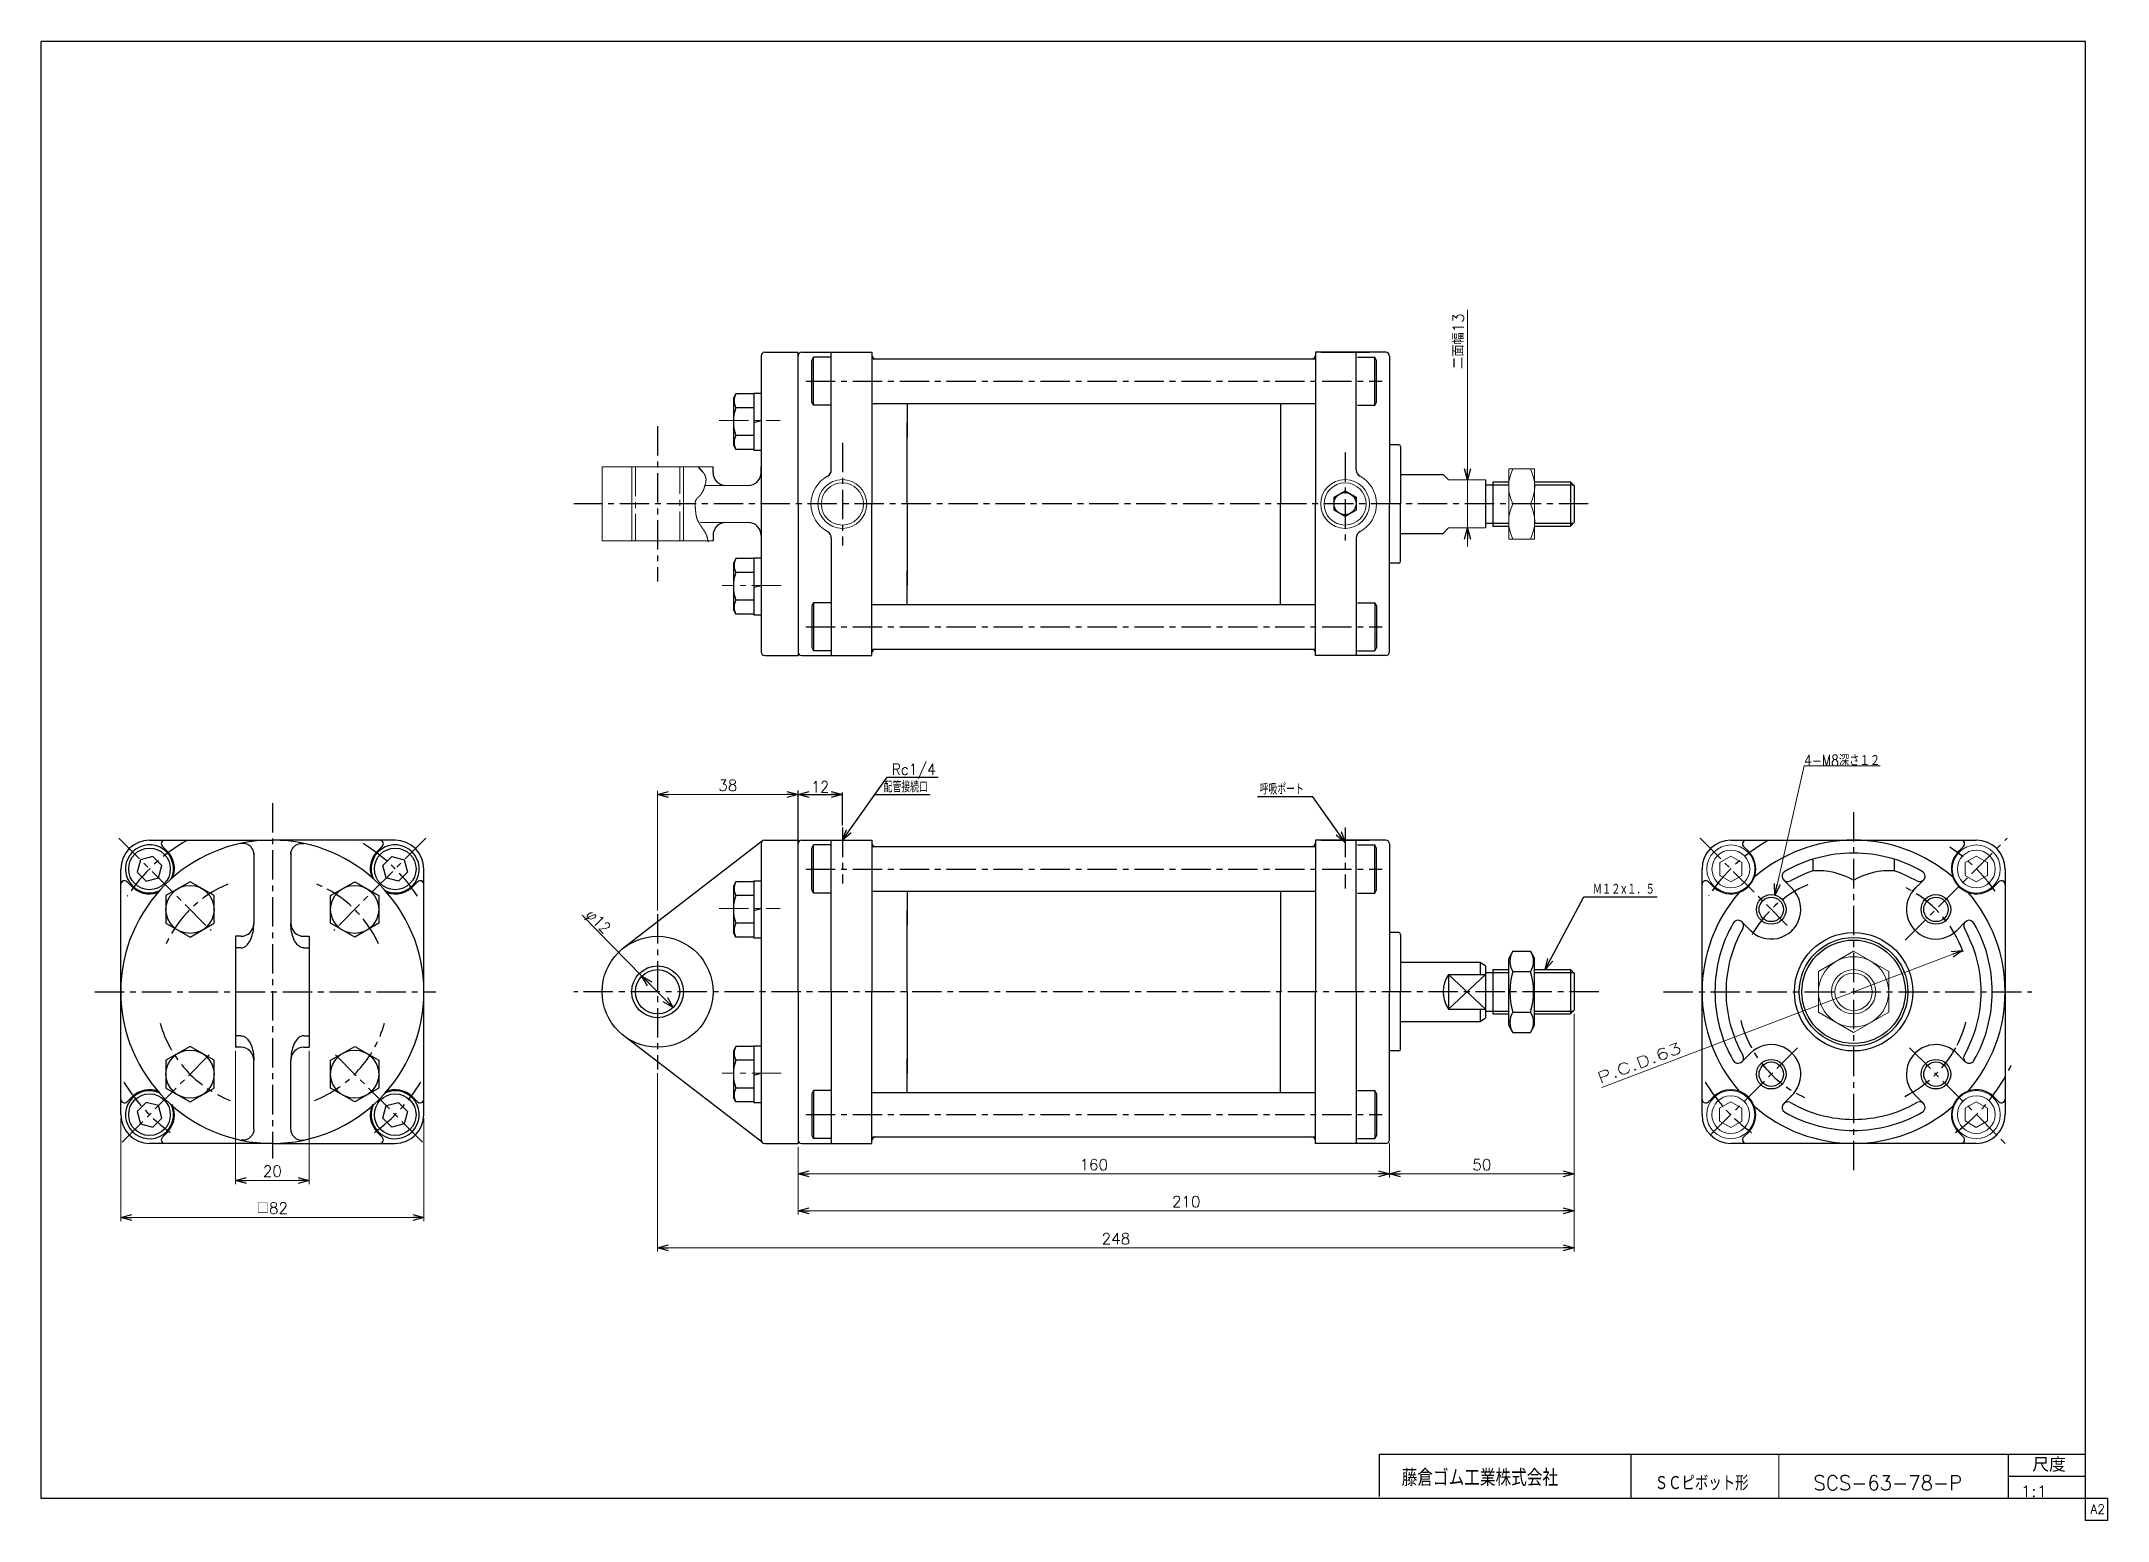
# Model space of a CAD drawing. Header units: millimetres. Extents: x -272 to 287, y -200 to 200.
import ezdxf
from ezdxf.enums import TextEntityAlignment as Align

# ---------------------------------------------------------------- set-up
doc = ezdxf.new("R2010")
doc.units = ezdxf.units.MM
doc.header["$LTSCALE"] = 0.25
doc.linetypes.add('CENTER', pattern=[50.8, 31.75, -6.35, 6.35, -6.35])
doc.layers.add('Layer0016', color=7, linetype='Continuous')
doc.layers.add('ZUWAKU', color=7, linetype='Continuous')
doc.styles.add('FdaStyle0', font='txt.shx', dxfattribs={"bigfont": 'bigfont'})
doc.dimstyles.new('DaDimRotatedStyle', dxfattribs={"dimtxt": 3, "dimasz": 3.000002, "dimexe": 1, "dimexo": 1, "dimgap": 1, "dimtad": 3, "dimdsep": 46, "dimtxsty": 'FdaStyle0', "dimblk1": 'OPEN30', "dimblk2": 'OPEN30', "dimsah": 1, "dimcen": 0.09, "dimclrd": 4, "dimclre": 4, "dimclrt": 4, "dimadec": 0, "dimazin": 2, "dimtfac": 1, "dimtdec": 4, "dimtmove": 0, "dimatfit": 0, "dimfxl": 1, "dimarcsym": 0})

msp = doc.modelspace()

# ---------------------------------------------------------------- texts
at = {"color": 4, "style": 'FdaStyle0'}
for s, height, width, p, p2 in [('4-M8深さ１２', 3, 0.746377, (204.883, 4.069), (225.483, 4.069)), ('配管接続口', 3, 0.666667, (-44.151, -3.073), (-32.151, -3.073)), ('Rc1/4', 3, 0.8, (-41.97, 1.657), (-29.97, 1.657)), ('12', 3, 0.8, (-63.693, -3.073), (-58.893, -3.073)), ('呼吸ポート', 3, 0.666667, (57.566, -3.673), (69.566, -3.673)), ('Ｍ１２×１．５', 3, 0.666667, (147.705, -30.731), (164.505, -30.731)), ('ＳＣピボット形', 4, 0.693989, (164.461, -191.842), (189.861, -191.842)), ('SCS-63-78-P', 4, 0.820408, (207.411, -191.795), (247.611, -191.795)), ('1:1', 3, 0.8, (263.426, -193.595), (270.626, -193.595))]:
    msp.add_text(s, height=height, dxfattribs=dict(at, width=width)).set_placement(p, p2, align=Align.FIT)
at = {"color": 4, "style": 'FdaStyle0', "width": 0.75}
msp.add_text('φ12', height=3, rotation=-45.39902, dxfattribs=at).set_placement((-124.837, -36.327), (-119.782, -41.453), align=Align.FIT)
at = {"color": 4, "style": 'FdaStyle0'}
msp.add_text('P.C.D.63', height=3, rotation=20.81869, dxfattribs=at).set_placement((149.621, -81.854), (172.054, -73.325), align=Align.FIT)
at = {"layer": 'ZUWAKU', "color": 4, "style": 'FdaStyle0'}
for s, height, width, p, p2 in [('尺度', 3.8, 0.749175, (266.615, -186.78), (275.695, -186.78)), ('藤倉ゴム工業株式会社', 4.5, 0.652778, (96.013, -190.657), (138.313, -190.657))]:
    msp.add_text(s, height=height, dxfattribs=dict(at, width=width)).set_placement(p, p2, align=Align.FIT)
at = {"layer": 'ZUWAKU', "color": 7, "style": 'FdaStyle0', "width": 0.8}
msp.add_text('A2', height=2.5, dxfattribs=at).set_placement((282.307, -198.125), (286.307, -198.125), align=Align.FIT)

# ---------------------------------------------------------------- blocks, each defined once
blk = doc.blocks.new('_OPEN30')
at = {"color": 0, "linetype": 'ByBlock', "lineweight": -2}
for p, q in [((-1, 0.267949), (0, 0)), ((0, 0), (-1, -0.267949)), ((0, 0), (-1, 0))]:
    blk.add_line(p, q, dxfattribs=at)
blk = doc.blocks.new('DC_GROUP_Φ63_1')
at = {"color": 4, "linetype": 'Continuous', "lineweight": 25}
for p, q in [((-217.91, -16.92), (-217.99, -16.94)), ((-217.66, -16.89), (-217.91, -16.92)), ((-217.41, -16.88), (-217.66, -16.89)), ((-217.16, -16.89), (-217.41, -16.88)), ((-216.91, -16.92), (-217.16, -16.89)), ((-216.66, -16.98), (-216.91, -16.92)), ((-216.42, -17.05), (-216.66, -16.98)), ((-216.19, -17.15), (-216.42, -17.05)), ((-215.96, -17.27), (-216.19, -17.15)), ((-215.75, -17.41), (-215.96, -17.27)), ((-215.55, -17.56), (-215.75, -17.41)), ((-215.36, -17.74), (-215.55, -17.56)), ((-215.19, -17.93), (-215.36, -17.74)), ((-215.04, -18.13), (-215.19, -17.93)), ((-214.9, -18.34), (-215.04, -18.13)), ((-214.78, -18.57), (-214.9, -18.34)), ((-214.68, -18.81), (-214.78, -18.57)), ((-214.61, -19.05), (-214.68, -18.81)), ((-214.55, -19.3), (-214.61, -19.05)), ((-214.52, -19.56), (-214.55, -19.3)), ((-214.5, -19.81), (-214.52, -19.56))]:
    blk.add_line(p, q, dxfattribs=at)
blk = doc.blocks.new('DC_GROUP_Φ63_2')
at = {"color": 4, "linetype": 'Continuous', "lineweight": 25}
for p, q in [((-214.61, -94.95), (-214.68, -95.19)), ((-214.55, -94.7), (-214.61, -94.95)), ((-214.52, -94.44), (-214.55, -94.7)), ((-214.5, -94.19), (-214.52, -94.44)), ((-217.91, -97.08), (-217.99, -97.06)), ((-217.66, -97.11), (-217.91, -97.08)), ((-217.41, -97.12), (-217.66, -97.11)), ((-217.16, -97.11), (-217.41, -97.12)), ((-216.91, -97.08), (-217.16, -97.11)), ((-216.66, -97.02), (-216.91, -97.08)), ((-216.42, -96.95), (-216.66, -97.02)), ((-216.19, -96.85), (-216.42, -96.95)), ((-215.96, -96.73), (-216.19, -96.85)), ((-215.75, -96.59), (-215.96, -96.73)), ((-215.55, -96.44), (-215.75, -96.59)), ((-215.36, -96.26), (-215.55, -96.44)), ((-215.19, -96.07), (-215.36, -96.26)), ((-215.04, -95.87), (-215.19, -96.07)), ((-214.9, -95.66), (-215.04, -95.87)), ((-214.78, -95.43), (-214.9, -95.66)), ((-214.68, -95.19), (-214.78, -95.43))]:
    blk.add_line(p, q, dxfattribs=at)
blk = doc.blocks.new('DC_GROUP_Φ63_3')
at = {"color": 4, "linetype": 'Continuous', "lineweight": 25}
for p, q in [((-214.56, -39.65), (-214.52, -39.08)), ((-214.52, -39.08), (-214.5, -38.5)), ((-217.1, -44.89), (-216.81, -44.72)), ((-216.81, -44.72), (-216.52, -44.5)), ((-216.52, -44.5), (-216.25, -44.23)), ((-216.25, -44.23), (-216, -43.92)), ((-216, -43.92), (-215.75, -43.57)), ((-215.75, -43.57), (-215.53, -43.18)), ((-215.53, -43.18), (-215.32, -42.75)), ((-215.32, -42.75), (-215.14, -42.29)), ((-215.14, -42.29), (-214.97, -41.81)), ((-214.97, -41.81), (-214.83, -41.3)), ((-214.83, -41.3), (-214.72, -40.76)), ((-214.72, -40.76), (-214.62, -40.21)), ((-214.62, -40.21), (-214.56, -39.65)), ((-218, -45.12), (-217.7, -45.09)), ((-217.7, -45.09), (-217.4, -45.01)), ((-217.4, -45.01), (-217.1, -44.89))]:
    blk.add_line(p, q, dxfattribs=at)
blk = doc.blocks.new('DC_GROUP_Φ63_4')
at = {"color": 4, "linetype": 'Continuous', "lineweight": 25}
for p, q in [((-218, -68.88), (-217.7, -68.91)), ((-217.7, -68.91), (-217.4, -68.99)), ((-217.4, -68.99), (-217.1, -69.11)), ((-217.1, -69.11), (-216.81, -69.28)), ((-216.81, -69.28), (-216.52, -69.5)), ((-216.52, -69.5), (-216.25, -69.77)), ((-216.25, -69.77), (-216, -70.08)), ((-216, -70.08), (-215.75, -70.43)), ((-215.75, -70.43), (-215.53, -70.82)), ((-215.53, -70.82), (-215.32, -71.25)), ((-215.32, -71.25), (-215.14, -71.71)), ((-215.14, -71.71), (-214.97, -72.19)), ((-214.97, -72.19), (-214.83, -72.7)), ((-214.83, -72.7), (-214.72, -73.24)), ((-214.72, -73.24), (-214.62, -73.79)), ((-214.62, -73.79), (-214.56, -74.35)), ((-214.56, -74.35), (-214.52, -74.92)), ((-214.52, -74.92), (-214.5, -75.5))]:
    blk.add_line(p, q, dxfattribs=at)
blk = doc.blocks.new('DC_GROUP_Φ63_5')
at = {"color": 4, "linetype": 'Continuous', "lineweight": 25}
for p, q in [((-217.91, -16.92), (-217.99, -16.94)), ((-217.66, -16.89), (-217.91, -16.92)), ((-217.41, -16.88), (-217.66, -16.89)), ((-217.16, -16.89), (-217.41, -16.88)), ((-216.91, -16.92), (-217.16, -16.89)), ((-216.66, -16.98), (-216.91, -16.92)), ((-216.42, -17.05), (-216.66, -16.98)), ((-216.19, -17.15), (-216.42, -17.05)), ((-215.96, -17.27), (-216.19, -17.15)), ((-215.75, -17.41), (-215.96, -17.27)), ((-215.55, -17.56), (-215.75, -17.41)), ((-215.36, -17.74), (-215.55, -17.56)), ((-215.19, -17.93), (-215.36, -17.74)), ((-215.04, -18.13), (-215.19, -17.93)), ((-214.9, -18.34), (-215.04, -18.13)), ((-214.78, -18.57), (-214.9, -18.34)), ((-214.68, -18.81), (-214.78, -18.57)), ((-214.61, -19.05), (-214.68, -18.81)), ((-214.55, -19.3), (-214.61, -19.05)), ((-214.52, -19.56), (-214.55, -19.3)), ((-214.5, -19.81), (-214.52, -19.56))]:
    blk.add_line(p, q, dxfattribs=at)
blk = doc.blocks.new('DC_GROUP_Φ63_6')
at = {"color": 4, "linetype": 'Continuous', "lineweight": 25}
for p, q in [((-214.61, -94.95), (-214.68, -95.19)), ((-214.55, -94.7), (-214.61, -94.95)), ((-214.52, -94.44), (-214.55, -94.7)), ((-214.5, -94.19), (-214.52, -94.44)), ((-217.91, -97.08), (-217.99, -97.06)), ((-217.66, -97.11), (-217.91, -97.08)), ((-217.41, -97.12), (-217.66, -97.11)), ((-217.16, -97.11), (-217.41, -97.12)), ((-216.91, -97.08), (-217.16, -97.11)), ((-216.66, -97.02), (-216.91, -97.08)), ((-216.42, -96.95), (-216.66, -97.02)), ((-216.19, -96.85), (-216.42, -96.95)), ((-215.96, -96.73), (-216.19, -96.85)), ((-215.75, -96.59), (-215.96, -96.73)), ((-215.55, -96.44), (-215.75, -96.59)), ((-215.36, -96.26), (-215.55, -96.44)), ((-215.19, -96.07), (-215.36, -96.26)), ((-215.04, -95.87), (-215.19, -96.07)), ((-214.9, -95.66), (-215.04, -95.87)), ((-214.78, -95.43), (-214.9, -95.66)), ((-214.68, -95.19), (-214.78, -95.43))]:
    blk.add_line(p, q, dxfattribs=at)
blk = doc.blocks.new('DC_GROUP_Φ63_7')
at = {"color": 4, "linetype": 'Continuous', "lineweight": 25}
for p, q in [((126.12, -46.03), (124.98, -48)), ((124.98, -66), (124.98, -48)), ((124.98, -66), (124.98, -48)), ((126.12, -46.03), (130.84, -46.03)), ((130.84, -46.03), (131.98, -48)), ((131.98, -66), (131.98, -48)), ((126.12, -51.52), (130.84, -51.52)), ((126.12, -67.97), (124.98, -66)), ((126.12, -62.48), (130.84, -62.48)), ((130.84, -67.97), (131.98, -66)), ((126.12, -67.97), (130.84, -67.97))]:
    blk.add_line(p, q, dxfattribs=at)
for centre, radius, start, end in [((130.13, -48.77), 4.86, 145.6111, 214.3889), ((126.84, -48.77), 4.86, 325.6111, 34.3889), ((143.42, -57), 18.15, 162.4111, 197.5889), ((113.54, -57), 18.15, 342.4111, 17.5889), ((130.13, -65.23), 4.86, 145.6111, 214.3889), ((126.84, -65.23), 4.86, 325.6111, 34.3889)]:
    blk.add_arc(centre, radius, start, end, dxfattribs=at)
blk = doc.blocks.new('DC_GROUP_Φ63_8')
at = {"color": 4, "linetype": 'Continuous', "lineweight": 25}
for p, q in [((-204.51, -19.81), (-204.49, -19.56)), ((-204.49, -19.56), (-204.46, -19.3)), ((-204.46, -19.3), (-204.4, -19.05)), ((-204.4, -19.05), (-204.32, -18.81)), ((-204.32, -18.81), (-204.23, -18.57)), ((-204.23, -18.57), (-204.11, -18.34)), ((-204.11, -18.34), (-203.97, -18.13)), ((-203.97, -18.13), (-203.82, -17.93)), ((-203.82, -17.93), (-203.64, -17.74)), ((-203.64, -17.74), (-203.46, -17.56)), ((-203.46, -17.56), (-203.26, -17.41)), ((-203.26, -17.41), (-203.04, -17.27)), ((-203.04, -17.27), (-202.82, -17.15)), ((-202.82, -17.15), (-202.59, -17.05)), ((-202.59, -17.05), (-202.35, -16.98)), ((-202.35, -16.98), (-202.1, -16.92)), ((-202.1, -16.92), (-201.85, -16.89)), ((-201.85, -16.89), (-201.6, -16.88)), ((-201.6, -16.88), (-201.35, -16.89)), ((-201.35, -16.89), (-201.1, -16.92)), ((-201.1, -16.92), (-201.01, -16.94))]:
    blk.add_line(p, q, dxfattribs=at)
blk = doc.blocks.new('DC_GROUP_Φ63_9')
at = {"color": 4, "linetype": 'Continuous', "lineweight": 25}
for p, q in [((-204.51, -94.19), (-204.49, -94.44)), ((-204.49, -94.44), (-204.46, -94.7)), ((-204.46, -94.7), (-204.4, -94.95)), ((-204.4, -94.95), (-204.32, -95.19)), ((-204.32, -95.19), (-204.23, -95.43)), ((-204.23, -95.43), (-204.11, -95.66)), ((-204.11, -95.66), (-203.97, -95.87)), ((-203.97, -95.87), (-203.82, -96.07)), ((-203.82, -96.07), (-203.64, -96.26)), ((-203.64, -96.26), (-203.46, -96.44)), ((-203.46, -96.44), (-203.26, -96.59)), ((-203.26, -96.59), (-203.04, -96.73)), ((-203.04, -96.73), (-202.82, -96.85)), ((-202.82, -96.85), (-202.59, -96.95)), ((-202.59, -96.95), (-202.35, -97.02)), ((-202.35, -97.02), (-202.1, -97.08)), ((-202.1, -97.08), (-201.85, -97.11)), ((-201.85, -97.11), (-201.6, -97.12)), ((-201.6, -97.12), (-201.35, -97.11)), ((-201.35, -97.11), (-201.1, -97.08)), ((-201.1, -97.08), (-201.01, -97.06))]:
    blk.add_line(p, q, dxfattribs=at)
blk = doc.blocks.new('DC_GROUP_Φ63_10')
at = {"color": 4, "linetype": 'Continuous', "lineweight": 25}
for p, q in [((-204.49, -39.08), (-204.5, -38.5)), ((-204.45, -39.65), (-204.49, -39.08)), ((-204.38, -40.21), (-204.45, -39.65)), ((-204.29, -40.76), (-204.38, -40.21)), ((-204.18, -41.3), (-204.29, -40.76)), ((-204.04, -41.81), (-204.18, -41.3)), ((-203.87, -42.29), (-204.04, -41.81)), ((-203.69, -42.75), (-203.87, -42.29)), ((-203.48, -43.18), (-203.69, -42.75)), ((-203.25, -43.57), (-203.48, -43.18)), ((-203.01, -43.92), (-203.25, -43.57)), ((-202.75, -44.23), (-203.01, -43.92)), ((-202.48, -44.5), (-202.75, -44.23)), ((-202.2, -44.72), (-202.48, -44.5)), ((-201.91, -44.89), (-202.2, -44.72)), ((-201.61, -45.01), (-201.91, -44.89)), ((-201.31, -45.09), (-201.61, -45.01)), ((-201, -45.12), (-201.31, -45.09))]:
    blk.add_line(p, q, dxfattribs=at)
blk = doc.blocks.new('DC_GROUP_Φ63_11')
at = {"color": 4, "linetype": 'Continuous', "lineweight": 25}
for p, q in [((-204.04, -72.19), (-204.18, -72.7)), ((-203.87, -71.71), (-204.04, -72.19)), ((-203.69, -71.25), (-203.87, -71.71)), ((-203.48, -70.82), (-203.69, -71.25)), ((-203.25, -70.43), (-203.48, -70.82)), ((-203.01, -70.08), (-203.25, -70.43)), ((-202.75, -69.77), (-203.01, -70.08)), ((-202.48, -69.5), (-202.75, -69.77)), ((-202.2, -69.28), (-202.48, -69.5)), ((-201.91, -69.11), (-202.2, -69.28)), ((-201.61, -68.99), (-201.91, -69.11)), ((-201.31, -68.91), (-201.61, -68.99)), ((-201, -68.88), (-201.31, -68.91)), ((-204.49, -74.92), (-204.5, -75.5)), ((-204.45, -74.35), (-204.49, -74.92)), ((-204.38, -73.79), (-204.45, -74.35)), ((-204.29, -73.24), (-204.38, -73.79)), ((-204.18, -72.7), (-204.29, -73.24))]:
    blk.add_line(p, q, dxfattribs=at)
blk = doc.blocks.new('DC_GROUP_Φ63_12')
at = {"color": 4, "linetype": 'Continuous', "lineweight": 25}
for p, q in [((-204.51, -19.81), (-204.49, -19.56)), ((-204.49, -19.56), (-204.46, -19.3)), ((-204.46, -19.3), (-204.4, -19.05)), ((-204.4, -19.05), (-204.32, -18.81)), ((-204.32, -18.81), (-204.23, -18.57)), ((-204.23, -18.57), (-204.11, -18.34)), ((-204.11, -18.34), (-203.97, -18.13)), ((-203.97, -18.13), (-203.82, -17.93)), ((-203.82, -17.93), (-203.64, -17.74)), ((-203.64, -17.74), (-203.46, -17.56)), ((-203.46, -17.56), (-203.26, -17.41)), ((-203.26, -17.41), (-203.04, -17.27)), ((-203.04, -17.27), (-202.82, -17.15)), ((-202.82, -17.15), (-202.59, -17.05)), ((-202.59, -17.05), (-202.35, -16.98)), ((-202.35, -16.98), (-202.1, -16.92)), ((-202.1, -16.92), (-201.85, -16.89)), ((-201.85, -16.89), (-201.6, -16.88)), ((-201.6, -16.88), (-201.35, -16.89)), ((-201.35, -16.89), (-201.1, -16.92)), ((-201.1, -16.92), (-201.01, -16.94))]:
    blk.add_line(p, q, dxfattribs=at)
blk = doc.blocks.new('DC_GROUP_Φ63_13')
at = {"color": 4, "linetype": 'Continuous', "lineweight": 25}
for p, q in [((-204.51, -94.19), (-204.49, -94.44)), ((-204.49, -94.44), (-204.46, -94.7)), ((-204.46, -94.7), (-204.4, -94.95)), ((-204.4, -94.95), (-204.32, -95.19)), ((-204.32, -95.19), (-204.23, -95.43)), ((-204.23, -95.43), (-204.11, -95.66)), ((-204.11, -95.66), (-203.97, -95.87)), ((-203.97, -95.87), (-203.82, -96.07)), ((-203.82, -96.07), (-203.64, -96.26)), ((-203.64, -96.26), (-203.46, -96.44)), ((-203.46, -96.44), (-203.26, -96.59)), ((-203.26, -96.59), (-203.04, -96.73)), ((-203.04, -96.73), (-202.82, -96.85)), ((-202.82, -96.85), (-202.59, -96.95)), ((-202.59, -96.95), (-202.35, -97.02)), ((-202.35, -97.02), (-202.1, -97.08)), ((-202.1, -97.08), (-201.85, -97.11)), ((-201.85, -97.11), (-201.6, -97.12)), ((-201.6, -97.12), (-201.35, -97.11)), ((-201.35, -97.11), (-201.1, -97.08)), ((-201.1, -97.08), (-201.01, -97.06))]:
    blk.add_line(p, q, dxfattribs=at)
blk = doc.blocks.new('DC_GROUP_Φ63_14')
at = {"color": 4, "linetype": 'Continuous', "lineweight": 13}
for p, q in [((131.98, 84.41), (124.98, 84.41)), ((124.98, 84.41), (124.98, 65.41)), ((131.98, 65.41), (131.98, 84.41)), ((126.11, 74.91), (130.86, 74.91)), ((124.98, 65.41), (131.98, 65.41))]:
    blk.add_line(p, q, dxfattribs=at)
for centre, start, end in [((135.46, 79.66), 153.0711, 206.9289), ((121.5, 79.66), 333.0711, 26.9289), ((135.46, 70.16), 153.0711, 206.9289), ((121.5, 70.16), 333.0711, 26.9289)]:
    blk.add_arc(centre, 10.49, start, end, dxfattribs=at)
blk = doc.blocks.new('*D15')
at = {"color": 4, "linetype": 'Continuous', "lineweight": 13}
for p, q in [((-219.5, -73), (-219.5, -109)), ((-199.5, -73), (-199.5, -109)), ((-219.5, -108), (-199.5, -108))]:
    blk.add_line(p, q, dxfattribs=at)
at = {"color": 4, "xscale": 3.000002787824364, "yscale": 2.999989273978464}
for p, rotation in [((-219.5, -108), 180), ((-199.5, -108), 360)]:
    blk.add_blockref('_OPEN30', p, dxfattribs=dict(at, rotation=rotation))
at = {"color": 4, "insert": (-209.5, -107), "char_height": 3, "width": 11.25, "attachment_point": 8, "style": 'FdaStyle0'}
blk.add_mtext('\\T1.00;20', dxfattribs=at)
blk = doc.blocks.new('*D16')
at = {"color": 4, "linetype": 'Continuous', "lineweight": 13}
for p, q in [((-250.5, -91.2), (-250.5, -119)), ((-168.5, -91.2), (-168.5, -119)), ((-250.5, -118), (-168.5, -118))]:
    blk.add_line(p, q, dxfattribs=at)
at = {"color": 4, "xscale": 3.000002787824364, "yscale": 2.999989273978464}
for p, rotation in [((-250.5, -118), 180), ((-168.5, -118), 360)]:
    blk.add_blockref('_OPEN30', p, dxfattribs=dict(at, rotation=rotation))
at = {"color": 4, "insert": (-209.5, -117), "char_height": 3, "width": 15, "attachment_point": 8, "style": 'FdaStyle0'}
blk.add_mtext('\\T1.00;□82', dxfattribs=at)
blk = doc.blocks.new('DA_IMAGEDIMGROUP_1')
at = {"color": 4, "linetype": 'Continuous', "lineweight": 13}
for p, q in [((113.82, 127.43), (113.82, 81.41)), ((113.82, 68.41), (113.82, 81.41)), ((113.82, 63.41), (113.82, 68.41))]:
    blk.add_line(p, q, dxfattribs=at)
at = {"color": 4, "xscale": 3.000002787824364, "yscale": 2.999989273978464}
for p, rotation in [((113.82, 81.41), 270), ((113.82, 68.41), 90)]:
    blk.add_blockref('_OPEN30', p, dxfattribs=dict(at, rotation=rotation))
at = {"color": 4, "insert": (112.82, 111.43), "char_height": 3, "width": 22.5, "attachment_point": 7, "rotation": 90, "style": 'FdaStyle0'}
blk.add_mtext('\\T1.00;二面幅13', dxfattribs=at)
blk = doc.blocks.new('DC_GROUP_Φ63_15')
at = {"color": 4, "linetype": 'Continuous', "lineweight": 13}
for p, q in [((185.06, -20.34), (182.06, -22.07)), ((182.06, -22.07), (182.06, -25.53)), ((188.06, -22.07), (185.06, -20.34)), ((188.06, -25.53), (188.06, -22.07)), ((182.06, -25.53), (185.06, -27.26)), ((185.06, -27.26), (188.06, -25.53))]:
    blk.add_line(p, q, dxfattribs=at)
for radius in [6.5, 5.11]:
    blk.add_circle((185.06, -23.8), radius, dxfattribs=at)
blk = doc.blocks.new('DC_GROUP_Φ63_16')
at = {"color": 4, "linetype": 'Continuous', "lineweight": 13}
for p, q in [((251.46, -20.34), (248.46, -22.07)), ((248.46, -22.07), (248.46, -25.53)), ((254.46, -22.07), (251.46, -20.34)), ((254.46, -25.53), (254.46, -22.07)), ((248.46, -25.53), (251.46, -27.26)), ((251.46, -27.26), (254.46, -25.53))]:
    blk.add_line(p, q, dxfattribs=at)
for radius in [6.5, 5.11]:
    blk.add_circle((251.46, -23.8), radius, dxfattribs=at)
blk = doc.blocks.new('DC_GROUP_Φ63_17')
at = {"color": 4, "linetype": 'Continuous', "lineweight": 13}
for p, q in [((251.46, -86.74), (248.46, -88.47)), ((248.46, -88.47), (248.46, -91.93)), ((254.46, -88.47), (251.46, -86.74)), ((254.46, -91.93), (254.46, -88.47)), ((248.46, -91.93), (251.46, -93.66)), ((251.46, -93.66), (254.46, -91.93))]:
    blk.add_line(p, q, dxfattribs=at)
for radius in [6.5, 5.11]:
    blk.add_circle((251.46, -90.2), radius, dxfattribs=at)
blk = doc.blocks.new('DC_GROUP_Φ63_18')
at = {"color": 4, "linetype": 'Continuous', "lineweight": 13}
for p, q in [((185.03, -86.77), (182.03, -88.5)), ((182.03, -88.5), (182.03, -91.97)), ((188.03, -88.5), (185.03, -86.77)), ((188.03, -91.97), (188.03, -88.5)), ((182.03, -91.97), (185.03, -93.7)), ((185.03, -93.7), (188.03, -91.97))]:
    blk.add_line(p, q, dxfattribs=at)
for radius in [6.5, 5.11]:
    blk.add_circle((185.03, -90.23), radius, dxfattribs=at)
blk = doc.blocks.new('DC_GROUP_Φ63_19')
at = {"color": 4, "linetype": 'Continuous', "lineweight": 13}
for p, q in [((218.26, -46.03), (208.76, -51.52)), ((227.76, -51.52), (218.26, -46.03)), ((208.76, -51.52), (208.76, -62.48)), ((227.76, -62.48), (227.76, -51.52)), ((208.76, -62.48), (218.26, -67.97)), ((218.26, -67.97), (227.76, -62.48))]:
    blk.add_line(p, q, dxfattribs=at)
for radius in [9.5, 6, 5.05]:
    blk.add_circle((218.26, -57), radius, dxfattribs=at)
blk = doc.blocks.new('*D23')
at = {"color": 4, "linetype": 'Continuous', "lineweight": 13}
for p, q in [((-67.29, -99), (-67.29, -107.25)), ((92.71, -98), (92.71, -107.25)), ((-67.29, -106.25), (92.71, -106.25))]:
    blk.add_line(p, q, dxfattribs=at)
at = {"color": 4, "xscale": 3.000002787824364, "yscale": 2.999989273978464}
for p, rotation in [((-67.29, -106.25), 180), ((92.71, -106.25), 360)]:
    blk.add_blockref('_OPEN30', p, dxfattribs=dict(at, rotation=rotation))
at = {"color": 4, "insert": (12.71, -105.25), "char_height": 3, "width": 15, "attachment_point": 8, "style": 'FdaStyle0'}
blk.add_mtext('\\T1.00;160', dxfattribs=at)
blk = doc.blocks.new('*D24')
at = {"color": 4, "linetype": 'Continuous', "lineweight": 13}
for p, q in [((142.71, -63), (142.71, -107.25)), ((92.71, -98), (92.71, -107.25)), ((92.71, -106.25), (142.71, -106.25))]:
    blk.add_line(p, q, dxfattribs=at)
at = {"color": 4, "xscale": 3.000002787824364, "yscale": 2.999989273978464}
for p, rotation in [((92.71, -106.25), 180), ((142.71, -106.25), 360)]:
    blk.add_blockref('_OPEN30', p, dxfattribs=dict(at, rotation=rotation))
at = {"color": 4, "insert": (117.71, -105.25), "char_height": 3, "width": 11.25, "attachment_point": 8, "style": 'FdaStyle0'}
blk.add_mtext('\\T1.00;50', dxfattribs=at)
blk = doc.blocks.new('*D25')
at = {"color": 4, "linetype": 'Continuous', "lineweight": 13}
for p, q in [((142.71, -63), (142.71, -117.25)), ((-67.29, -99), (-67.29, -117.25)), ((-67.29, -116.25), (142.71, -116.25))]:
    blk.add_line(p, q, dxfattribs=at)
at = {"color": 4, "xscale": 3.000002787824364, "yscale": 2.999989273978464}
for p, rotation in [((-67.29, -116.25), 180), ((142.71, -116.25), 360)]:
    blk.add_blockref('_OPEN30', p, dxfattribs=dict(at, rotation=rotation))
at = {"color": 4, "insert": (37.71, -115.25), "char_height": 3, "width": 15, "attachment_point": 8, "style": 'FdaStyle0'}
blk.add_mtext('\\T1.00;210', dxfattribs=at)
blk = doc.blocks.new('*D26')
at = {"color": 4, "linetype": 'Continuous', "lineweight": 13}
for p, q in [((142.71, -63), (142.71, -127.25)), ((-105.29, -79), (-105.29, -127.25)), ((-105.29, -126.25), (142.71, -126.25))]:
    blk.add_line(p, q, dxfattribs=at)
at = {"color": 4, "xscale": 3.000002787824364, "yscale": 2.999989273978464}
for p, rotation in [((-105.29, -126.25), 180), ((142.71, -126.25), 360)]:
    blk.add_blockref('_OPEN30', p, dxfattribs=dict(at, rotation=rotation))
at = {"color": 4, "insert": (18.71, -125.25), "char_height": 3, "width": 15, "attachment_point": 8, "style": 'FdaStyle0'}
blk.add_mtext('\\T1.00;248', dxfattribs=at)
blk = doc.blocks.new('*D27')
at = {"color": 4, "linetype": 'Continuous', "lineweight": 13}
for p, q in [((-105.29, -35), (-105.29, -2.67)), ((-105.29, -3.67), (-67.29, -3.67)), ((-67.29, -56), (-67.29, -3.16))]:
    blk.add_line(p, q, dxfattribs=at)
at = {"color": 4, "xscale": 3.000002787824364, "yscale": 2.999989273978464}
for p, rotation in [((-105.29, -3.67), 180), ((-67.29, -3.67), 360)]:
    blk.add_blockref('_OPEN30', p, dxfattribs=dict(at, rotation=rotation))
at = {"color": 4, "insert": (-86.29, -2.67), "char_height": 3, "width": 11.25, "attachment_point": 8, "style": 'FdaStyle0'}
blk.add_mtext('\\T1.00;38', dxfattribs=at)
blk = doc.blocks.new('DC_GROUP_Φ63_20')
at = {"color": 4, "linetype": 'CENTER', "lineweight": 13}
for centre, radius, start, end in [((-94.32, 84.97), 0.0272, 323.5083, 214.2534), ((-92.81, 85.93), 1.81, 212.7361, 220.6759), ((-95.85, 82.97), 2.52, 45.2291, 51.7997), ((-80.72, 95.8), 17.42, 219.3557, 220.8968), ((-99.94, 78.7), 8.43, 42.685, 45.9245), ((-44.08, 127.37), 65.79, 220.7912, 221.3259), ((-101.69, 77.07), 10.82, 39.6218, 42.7953), ((114.32, 266.52), 276.62, 221.3055, 221.4477), ((-100.52, 78.02), 9.32, 35.6502, 39.6942), ((-98.24, 80.89), 5.79, 331.7908, 336.5967), ((-98.03, 79.79), 6.26, 29.7773, 35.7672), ((-99.95, 81.63), 7.65, 336.5949, 340.2372), ((-103.16, 82.79), 11.06, 340.2339, 342.7499), ((-95.59, 81.17), 3.46, 20.1059, 29.9776), ((-111.17, 85.28), 19.45, 342.7482, 344.1709), ((-108.46, 84.6), 16.66, 343.8839, 345.5249), ((-94.88, 81.44), 2.7, 8.6766, 19.8559), ((-97.79, 81.84), 5.64, 345.5153, 350.3062), ((-95.63, 81.47), 3.44, 350.3344, 358.1934), ((-94.91, 81.44), 2.73, 358.2885, 8.5299), ((-89.42, 74.83), 5.71, 178.5816, 183.58), ((-92.12, 74.9), 3.01, 169.5541, 178.6515), ((-76.96, 75.6), 18.19, 183.5398, 185.1389), ((-93.21, 75.1), 1.9, 155.7119, 169.5639), ((-147.15, 69.51), 52.26, 4.3485, 4.9002), ((-28.89, 78.48), 66.33, 184.3304, 184.757), ((-76.71, 74.5), 18.35, 184.7525, 186.2675), ((-93.04, 74.99), 2.1, 142.1597, 154.7596), ((-91.32, 73.66), 4.27, 135.7609, 142.2145), ((-76.97, 59.72), 24.27, 134.6538, 135.8243), ((-99.39, 82.41), 7.62, 314.6503, 318.395), ((-96.71, 80), 4.02, 318.7959, 325.7959), ((-97.25, 80.37), 4.67, 325.8189, 331.7865), ((-84.69, 73.62), 10.32, 186.2644, 188.9148), ((-87.86, 73.12), 7.11, 188.9156, 192.719), ((-89.44, 72.77), 5.5, 192.7302, 197.6283), ((-89.12, 72.88), 5.84, 197.7491, 202.3873), ((-87.95, 73.36), 7.1, 202.3866, 206.2378), ((-86.29, 74.18), 8.94, 206.2348, 209.3265), ((-83.84, 75.56), 11.76, 209.3229, 211.697), ((-79.75, 78.08), 16.56, 211.6939, 213.3921), ((-71.23, 83.69), 26.77, 213.39, 214.4441), ((-32.33, 110.39), 73.95, 214.455, 214.8359), ((-116.74, 51.63), 28.9, 33.8931, 34.8617), ((-102.13, 61.45), 11.3, 31.4424, 33.8976), ((-98.35, 63.75), 6.87, 27.45, 31.4462), ((-96.62, 64.66), 4.92, 21.8968, 27.4463), ((-96.91, 64.56), 5.22, 16.4149, 21.6496), ((-99.1, 63.92), 7.51, 12.7431, 16.4166), ((-104.32, 62.73), 12.86, 10.5843, 12.7485), ((-130.24, 57.89), 39.22, 9.8745, 10.5881)]:
    blk.add_arc(centre, radius, start, end, dxfattribs=at)

# ---------------------------------------------------------------- dimensions: what is measured, and where the dimension line sits
at = {"linetype": 'Continuous', "lineweight": 13}
for base, p1, p2, override, picture, middle in [((-67.293, -3.673), (-105.293, -36), (-67.293, -57), {"dimtxt": 3, "dimasz": 3.000002, "dimexe": 0.509372, "dimexo": 1, "dimgap": 1, "dimtad": 3, "dimtih": 0, "dimtoh": 0, "dimdec": 2, "dimzin": 8, "dimtxsty": 'FdaStyle0', "dimblk1": 'OPEN30', "dimblk2": 'OPEN30', "dimsah": 1, "dimclrd": 4, "dimclre": 4, "dimclrt": 4, "dimazin": 2, "dimtofl": 1, "dimatfit": 0, "dimtolj": 0, "dimtzin": 8}, '*D27', (-86.293, -3.673)), ((142.707, -126.25), (-105.293, -78), (142.707, -62), {"dimtxt": 3, "dimasz": 3.000002, "dimexe": 1, "dimexo": 1, "dimgap": 1, "dimtad": 3, "dimtih": 0, "dimtoh": 0, "dimdec": 2, "dimzin": 8, "dimtxsty": 'FdaStyle0', "dimblk1": 'OPEN30', "dimblk2": 'OPEN30', "dimsah": 1, "dimclrd": 4, "dimclre": 4, "dimclrt": 4, "dimazin": 2, "dimtofl": 1, "dimatfit": 0, "dimtolj": 0, "dimtzin": 8}, '*D26', (18.707, -126.25)), ((142.707, -116.25), (-67.293, -98), (142.707, -62), {"dimtxt": 3, "dimasz": 3.000002, "dimexe": 1, "dimexo": 1, "dimgap": 1, "dimtad": 3, "dimtih": 0, "dimtoh": 0, "dimdec": 2, "dimzin": 8, "dimtxsty": 'FdaStyle0', "dimblk1": 'OPEN30', "dimblk2": 'OPEN30', "dimsah": 1, "dimclrd": 4, "dimclre": 4, "dimclrt": 4, "dimazin": 2, "dimtofl": 1, "dimatfit": 0, "dimtolj": 0, "dimtzin": 8}, '*D25', (37.707, -116.25)), ((142.707, -106.25), (92.707, -97), (142.707, -62), {"dimtxt": 3, "dimasz": 3.000002, "dimexe": 1, "dimexo": 1, "dimgap": 1, "dimtad": 3, "dimtih": 0, "dimtoh": 0, "dimdec": 2, "dimzin": 8, "dimtxsty": 'FdaStyle0', "dimblk1": 'OPEN30', "dimblk2": 'OPEN30', "dimsah": 1, "dimclrd": 4, "dimclre": 4, "dimclrt": 4, "dimazin": 2, "dimtofl": 1, "dimatfit": 0, "dimtolj": 0, "dimtzin": 8}, '*D24', (117.707, -106.25)), ((-199.504, -108), (-219.504, -72), (-199.504, -72), {"dimtxt": 3, "dimasz": 3.000002, "dimexe": 1, "dimexo": 1, "dimgap": 1, "dimtad": 3, "dimtih": 0, "dimtoh": 0, "dimdec": 2, "dimzin": 8, "dimtxsty": 'FdaStyle0', "dimblk1": 'OPEN30', "dimblk2": 'OPEN30', "dimsah": 1, "dimclrd": 4, "dimclre": 4, "dimclrt": 4, "dimazin": 2, "dimtofl": 1, "dimatfit": 0, "dimtolj": 0, "dimtzin": 8}, '*D15', (-209.504, -108)), ((92.707, -106.25), (-67.293, -98), (92.707, -97), {"dimtxt": 3, "dimasz": 3.000002, "dimexe": 1, "dimexo": 1, "dimgap": 1, "dimtad": 3, "dimtih": 0, "dimtoh": 0, "dimdec": 2, "dimzin": 8, "dimtxsty": 'FdaStyle0', "dimblk1": 'OPEN30', "dimblk2": 'OPEN30', "dimsah": 1, "dimclrd": 4, "dimclre": 4, "dimclrt": 4, "dimazin": 2, "dimtofl": 1, "dimatfit": 0, "dimtolj": 0, "dimtzin": 8}, '*D23', (12.707, -106.25))]:
    dim = msp.add_linear_dim(base=base, p1=p1, p2=p2, dimstyle='DaDimRotatedStyle', override=override, dxfattribs=at)
    dim.commit()
    dim.dimension.update_dxf_attribs({"geometry": picture, "text_midpoint": middle})
dim = msp.add_linear_dim(base=(-168.504, -118), p1=(-250.504, -90.2), p2=(-168.504, -90.2), text='□<>', dimstyle='DaDimRotatedStyle', override={"dimtxt": 3, "dimasz": 3.000002, "dimexe": 1, "dimexo": 1, "dimgap": 1, "dimtad": 3, "dimtih": 0, "dimtoh": 0, "dimdec": 2, "dimzin": 8, "dimtxsty": 'FdaStyle0', "dimblk1": 'OPEN30', "dimblk2": 'OPEN30', "dimsah": 1, "dimclrd": 4, "dimclre": 4, "dimclrt": 4, "dimazin": 2, "dimtofl": 1, "dimatfit": 0, "dimtolj": 0, "dimtzin": 8}, dxfattribs=at)
dim.commit()
dim.dimension.update_dxf_attribs({"geometry": '*D16', "text_midpoint": (-209.504, -118)})

# ---------------------------------------------------------------- linework, layer by layer
at = {"color": 4, "linetype": 'Continuous', "lineweight": 25}
for p, q in [((-77.293, 114.911), (-77.293, 34.911)), ((-76.293, 115.911), (-67.293, 115.911)), ((-67.293, 74.911), (-67.293, 115.911)), ((-66.293, 115.911), (-47.293, 115.911)), ((-63.603, 113.745), (-63.103, 114.611)), ((-63.603, 102.477), (-63.603, 113.745)), ((-58.453, 114.611), (-63.103, 114.611)), ((-63.103, 101.611), (-63.103, 114.611)), ((-58.293, 84.144), (-58.293, 115.911)), ((-47.293, 115.911), (-47.293, 74.911)), ((-47.293, 114.161), (71.707, 114.161)), ((-46.293, 114.161), (-37.793, 114.161)), ((71.707, 114.161), (72.707, 114.161)), ((91.707, 115.911), (72.707, 115.911)), ((72.707, 115.911), (72.707, 74.911)), ((74.135, 115.911), (87.28, 115.911)), ((83.707, 84.144), (83.707, 115.911)), ((84.058, 114.611), (88.707, 114.611)), ((88.707, 101.611), (88.707, 114.611)), ((89.207, 113.745), (88.707, 114.611)), ((89.207, 102.477), (89.207, 113.745)), ((92.707, 114.911), (92.707, 74.911)), ((-84.097, 104.691), (-84.793, 103.485)), ((-84.793, 103.485), (-84.793, 90.885)), ((-79.293, 104.691), (-84.097, 104.691)), ((-79.293, 100.938), (-84.097, 100.938)), ((-79.293, 104.885), (-79.293, 89.485)), ((-79.293, 104.885), (-77.293, 104.885)), ((-77.293, 105.685), (-77.293, 88.685)), ((-63.103, 101.611), (-63.603, 102.477)), ((-58.453, 101.611), (-63.103, 101.611)), ((-47.293, 102.111), (72.707, 102.111)), ((-37.793, 102.111), (-37.793, 92.909)), ((63.207, 102.111), (63.207, 74.911)), ((84.058, 101.611), (88.707, 101.611)), ((88.707, 101.611), (89.207, 102.477)), ((-79.293, 96.917), (-77.293, 97.453)), ((-37.793, 74.911), (-37.793, 96.978)), ((-84.097, 89.68), (-84.793, 90.885)), ((-79.293, 93.432), (-84.097, 93.432)), ((-79.293, 89.68), (-84.097, 89.68)), ((-79.293, 89.485), (-77.293, 89.485)), ((95.207, 90.911), (92.707, 90.911)), ((95.707, 90.411), (95.707, 74.911)), ((-90.293, 83.411), (-90.293, 84.911)), ((-77.293, 83.411), (-77.293, 84.911)), ((95.707, 82.911), (107.21, 82.911)), ((118.707, 81.411), (118.707, 68.411)), ((118.707, 80.111), (120.707, 80.111)), ((120.707, 80.911), (120.707, 68.911)), ((120.707, 80.111), (124.981, 80.111)), ((120.794, 80.911), (124.981, 80.911)), ((131.981, 80.911), (141.707, 80.911)), ((131.981, 80.111), (142.507, 80.111)), ((142.707, 79.911), (141.707, 80.911)), ((141.707, 80.911), (141.707, 68.911)), ((142.707, 79.911), (142.707, 69.911)), ((-67.293, 74.911), (-67.293, 33.911)), ((-47.293, 33.911), (-47.293, 74.911)), ((-37.793, 74.911), (-37.793, 52.845)), ((63.207, 47.711), (63.207, 74.911)), ((72.707, 33.911), (72.707, 74.911)), ((92.707, 34.911), (92.707, 74.911)), ((95.707, 59.411), (95.707, 74.911)), ((118.707, 69.711), (120.707, 69.711)), ((120.636, 68.911), (124.981, 68.911)), ((120.707, 69.711), (124.981, 69.711)), ((131.981, 69.711), (142.507, 69.711)), ((131.981, 68.911), (141.707, 68.911)), ((142.707, 69.911), (141.707, 68.911)), ((-90.293, 66.411), (-90.293, 64.911)), ((-77.293, 66.411), (-77.293, 64.911)), ((-58.293, 65.678), (-58.293, 33.911)), ((83.707, 65.678), (83.707, 33.911)), ((95.707, 66.911), (107.21, 66.911)), ((-84.097, 60.143), (-84.793, 58.938)), ((-84.793, 58.938), (-84.793, 46.338)), ((-79.293, 60.143), (-84.097, 60.143)), ((-79.293, 56.39), (-84.097, 56.39)), ((-79.293, 60.338), (-79.293, 44.938)), ((-79.293, 60.338), (-77.293, 60.338)), ((-77.293, 61.138), (-77.293, 44.138)), ((-37.793, 47.711), (-37.793, 56.914)), ((95.207, 58.911), (92.707, 58.911)), ((-79.293, 52.37), (-77.293, 52.905)), ((-84.097, 45.132), (-84.793, 46.338)), ((-79.293, 48.885), (-84.097, 48.885)), ((-79.293, 45.132), (-84.097, 45.132)), ((-79.293, 44.938), (-77.293, 44.938)), ((-63.103, 48.211), (-63.603, 47.345)), ((-63.603, 47.345), (-63.603, 36.077)), ((-58.453, 48.211), (-63.103, 48.211)), ((-63.103, 48.211), (-63.103, 35.211)), ((-47.293, 47.711), (72.707, 47.711)), ((84.058, 48.211), (88.707, 48.211)), ((88.707, 48.211), (88.707, 35.211)), ((88.707, 48.211), (89.207, 47.345)), ((89.207, 47.345), (89.207, 36.077)), ((-76.293, 33.911), (-67.293, 33.911)), ((-66.293, 33.911), (-47.293, 33.911)), ((-63.603, 36.077), (-63.103, 35.211)), ((-58.453, 35.211), (-63.103, 35.211)), ((-47.293, 35.661), (71.707, 35.661)), ((-46.293, 35.661), (-37.793, 35.661)), ((71.707, 35.661), (72.707, 35.661)), ((91.707, 33.911), (72.707, 33.911)), ((84.058, 35.211), (88.707, 35.211)), ((89.207, 36.077), (88.707, 35.211)), ((-55.293, -16), (-43.197, 1.057)), ((-43.197, 1.057), (-29.37, 1.057)), ((-67.293, -16.4), (-67.293, -2.582)), ((-67.293, -3.673), (-55.293, -3.673)), ((-55.293, -12.013), (-55.293, -3.073)), ((-46.551, -3.673), (-31.551, -3.673)), ((71.966, -4.273), (56.966, -4.273)), ((80.707, -16.6), (71.966, -4.273)), ((-242.704, -16), (-209.504, -16)), ((-176.304, -16), (-209.504, -16)), ((-76.903, -16.208), (-114.444, -45.115)), ((-76.293, -16), (-67.293, -16)), ((-67.293, -57), (-67.293, -16)), ((-66.293, -16), (-47.293, -16)), ((-58.293, -57), (-58.293, -16)), ((-47.293, -16), (-47.293, -57)), ((91.707, -16), (72.707, -16)), ((72.707, -16), (72.707, -57)), ((74.135, -16), (87.28, -16)), ((83.707, -57), (83.707, -16)), ((185.063, -16), (218.263, -16)), ((218.263, -16), (251.463, -16)), ((-245.187, -21.317), (-246.084, -24.663)), ((-241.841, -20.42), (-245.187, -21.317)), ((-239.392, -22.869), (-241.841, -20.42)), ((-237.965, -18.993), (-239.251, -17.707)), ((-214.504, -19.557), (-214.504, -38.5)), ((-204.504, -19.557), (-204.504, -38.5)), ((-181.043, -18.993), (-179.757, -17.707)), ((-179.616, -22.869), (-177.166, -20.42)), ((-177.166, -20.42), (-173.82, -21.317)), ((-173.82, -21.317), (-172.924, -24.663)), ((-77.293, -17), (-77.293, -97)), ((-63.603, -18.166), (-63.103, -17.3)), ((-63.603, -29.434), (-63.603, -18.166)), ((-58.453, -17.3), (-63.103, -17.3)), ((-63.103, -30.3), (-63.103, -17.3)), ((-47.293, -17.75), (71.707, -17.75)), ((-46.293, -17.75), (-37.793, -17.75)), ((71.707, -17.75), (72.707, -17.75)), ((84.058, -17.3), (88.707, -17.3)), ((88.707, -30.3), (88.707, -17.3)), ((89.207, -18.166), (88.707, -17.3)), ((89.207, -29.434), (89.207, -18.166)), ((92.707, -17), (92.707, -57)), ((189.802, -18.993), (188.516, -17.707)), ((207.263, -21.15), (207.263, -24.301)), ((229.263, -21.15), (229.263, -24.301)), ((246.724, -18.993), (248.01, -17.707)), ((-250.504, -57), (-250.504, -23.8)), ((-247.511, -28.539), (-248.797, -27.253)), ((-246.084, -24.663), (-243.635, -27.112)), ((-243.635, -27.112), (-240.288, -26.215)), ((-240.288, -26.215), (-239.392, -22.869)), ((-231.778, -27.221), (-238.278, -30.973)), ((-225.278, -30.973), (-231.778, -27.221)), ((-193.73, -30.973), (-187.23, -27.221)), ((-187.23, -27.221), (-180.73, -30.973)), ((-178.719, -26.215), (-179.616, -22.869)), ((-175.373, -27.112), (-178.719, -26.215)), ((-172.924, -24.663), (-175.373, -27.112)), ((-171.497, -28.539), (-170.211, -27.253)), ((-168.504, -57), (-168.504, -23.8)), ((-84.097, -27.221), (-84.793, -28.426)), ((-79.293, -27.221), (-84.097, -27.221)), ((-79.293, -27.026), (-79.293, -42.426)), ((-79.293, -27.026), (-77.293, -27.026)), ((-77.293, -26.226), (-77.293, -43.226)), ((177.263, -57), (177.263, -23.8)), ((180.256, -28.539), (178.97, -27.253)), ((201.646, -29.069), (199.366, -26.79)), ((234.15, -29.8), (237.16, -26.79)), ((256.27, -28.539), (257.556, -27.253)), ((259.263, -23.8), (259.263, -57)), ((-238.278, -30.973), (-238.278, -38.479)), ((-225.278, -38.479), (-225.278, -30.973)), ((-193.73, -38.479), (-193.73, -30.973)), ((-180.73, -30.973), (-180.73, -38.479)), ((-84.793, -28.426), (-84.793, -41.026)), ((-79.293, -30.973), (-84.097, -30.973)), ((-63.103, -30.3), (-63.603, -29.434)), ((-58.453, -30.3), (-63.103, -30.3)), ((-47.293, -29.8), (72.707, -29.8)), ((-37.793, -29.8), (-37.793, -39.003)), ((63.207, -29.8), (63.207, -57)), ((84.058, -30.3), (88.707, -30.3)), ((88.707, -30.3), (89.207, -29.434)), ((134.813, -51), (145.305, -31.331)), ((145.305, -31.331), (165.105, -31.331)), ((-238.278, -38.479), (-231.778, -42.232)), ((-231.778, -42.232), (-225.278, -38.479)), ((-187.23, -42.232), (-193.73, -38.479)), ((-180.73, -38.479), (-187.23, -42.232)), ((-109.506, -52.728), (-125.686, -36.321)), ((-79.293, -38.479), (-84.097, -38.479)), ((-79.293, -34.994), (-77.293, -34.458)), ((-37.793, -57), (-37.793, -34.933)), ((191.063, -41.113), (188.053, -38.103)), ((246.194, -40.383), (248.473, -38.103)), ((-219.504, -42), (-219.504, -72)), ((-218.004, -42), (-219.504, -42)), ((-201.004, -42), (-199.504, -42)), ((-199.504, -42), (-199.504, -72)), ((-84.097, -42.232), (-84.793, -41.026)), ((-79.293, -42.232), (-84.097, -42.232)), ((-79.293, -42.426), (-77.293, -42.426)), ((95.207, -41), (92.707, -41)), ((95.707, -41.5), (95.707, -57)), ((-218.004, -45.115), (-219.504, -45.115)), ((-201.004, -45.115), (-199.504, -45.115)), ((95.707, -49), (117.207, -49)), ((117.207, -49), (118.707, -50)), ((117.207, -49), (117.207, -52.34)), ((118.707, -50), (118.707, -64)), ((-109.506, -52.728), (-101.08, -61.272)), ((108.707, -52.34), (108.707, -61.66)), ((108.707, -52.34), (118.707, -52.34)), ((108.707, -52.34), (118.707, -61.66)), ((118.707, -52.34), (108.707, -61.66)), ((118.707, -51.8), (120.707, -51.8)), ((120.707, -51), (120.707, -63)), ((120.707, -51.8), (124.981, -51.8)), ((120.794, -51), (124.981, -51)), ((131.981, -51), (141.707, -51)), ((131.981, -51.8), (142.507, -51.8)), ((142.707, -52), (141.707, -51)), ((141.707, -51), (141.707, -63)), ((142.707, -52), (142.707, -62)), ((-250.504, -90.2), (-250.504, -57)), ((-168.504, -90.2), (-168.504, -57)), ((-67.293, -57), (-67.293, -98)), ((-58.293, -57), (-58.293, -98)), ((-47.293, -98), (-47.293, -57)), ((-37.793, -57), (-37.793, -79.067)), ((63.207, -84.2), (63.207, -57)), ((72.707, -98), (72.707, -57)), ((83.707, -57), (83.707, -98)), ((92.707, -97), (92.707, -57)), ((95.707, -72.5), (95.707, -57)), ((177.263, -90.2), (177.263, -57)), ((259.263, -57), (259.263, -90.2)), ((95.707, -65), (117.207, -65)), ((108.707, -61.66), (118.707, -61.66)), ((117.207, -61.66), (117.207, -65)), ((117.207, -65), (118.707, -64)), ((118.707, -62.2), (120.707, -62.2)), ((120.636, -63), (124.981, -63)), ((120.707, -62.2), (124.981, -62.2)), ((131.981, -62.2), (142.507, -62.2)), ((131.981, -63), (141.707, -63)), ((142.707, -62), (141.707, -63)), ((-231.778, -71.768), (-238.278, -75.521)), ((-225.278, -75.521), (-231.778, -71.768)), ((-218.004, -68.885), (-219.504, -68.885)), ((-218.004, -72), (-219.504, -72)), ((-201.004, -68.885), (-199.504, -68.885)), ((-201.004, -72), (-199.504, -72)), ((-193.73, -75.521), (-187.23, -71.768)), ((-187.23, -71.768), (-180.73, -75.521)), ((-76.903, -97.792), (-114.444, -68.885)), ((-84.097, -71.768), (-84.793, -72.974)), ((-79.293, -71.768), (-84.097, -71.768)), ((-79.293, -71.574), (-79.293, -86.974)), ((-79.293, -71.574), (-77.293, -71.574)), ((-77.293, -70.774), (-77.293, -87.774)), ((-238.278, -75.521), (-238.278, -83.027)), ((-225.278, -83.027), (-225.278, -75.521)), ((-214.504, -94.187), (-214.504, -75.5)), ((-204.504, -94.187), (-204.504, -75.5)), ((-193.73, -83.027), (-193.73, -75.521)), ((-180.73, -75.521), (-180.73, -83.027)), ((-84.793, -72.974), (-84.793, -85.574)), ((-79.293, -75.521), (-84.097, -75.521)), ((-37.793, -84.2), (-37.793, -74.998)), ((95.207, -73), (92.707, -73)), ((190.332, -73.617), (188.053, -75.897)), ((245.463, -72.887), (248.473, -75.897)), ((-238.278, -83.027), (-231.778, -86.779)), ((-231.778, -86.779), (-225.278, -83.027)), ((-187.23, -86.779), (-193.73, -83.027)), ((-180.73, -83.027), (-187.23, -86.779)), ((-79.293, -83.027), (-84.097, -83.027)), ((-79.293, -79.542), (-77.293, -79.006)), ((-63.103, -83.7), (-63.603, -84.566)), ((-58.453, -83.7), (-63.103, -83.7)), ((-63.103, -83.7), (-63.103, -96.7)), ((84.058, -83.7), (88.707, -83.7)), ((88.707, -83.7), (88.707, -96.7)), ((88.707, -83.7), (89.207, -84.566)), ((-247.511, -85.461), (-248.797, -86.747)), ((-243.635, -86.888), (-246.084, -89.337)), ((-246.084, -89.337), (-245.187, -92.684)), ((-240.288, -87.785), (-243.635, -86.888)), ((-239.392, -91.131), (-240.288, -87.785)), ((-179.616, -91.131), (-178.719, -87.785)), ((-178.719, -87.785), (-175.373, -86.888)), ((-175.373, -86.888), (-172.924, -89.337)), ((-172.924, -89.337), (-173.82, -92.684)), ((-171.497, -85.461), (-170.211, -86.747)), ((-84.097, -86.779), (-84.793, -85.574)), ((-79.293, -86.779), (-84.097, -86.779)), ((-79.293, -86.974), (-77.293, -86.974)), ((-63.603, -84.566), (-63.603, -95.834)), ((-47.293, -84.2), (72.707, -84.2)), ((89.207, -84.566), (89.207, -95.834)), ((180.256, -85.461), (178.97, -86.747)), ((202.376, -84.2), (199.366, -87.21)), ((234.88, -84.931), (237.16, -87.21)), ((256.27, -85.461), (257.556, -86.747)), ((-245.187, -92.684), (-241.841, -93.58)), ((-241.841, -93.58), (-239.392, -91.131)), ((-237.965, -95.007), (-239.251, -96.293)), ((-181.043, -95.007), (-179.757, -96.293)), ((-177.166, -93.58), (-179.616, -91.131)), ((-173.82, -92.684), (-177.166, -93.58)), ((189.802, -95.007), (188.516, -96.293)), ((246.724, -95.007), (248.01, -96.293)), ((-209.504, -98), (-242.704, -98)), ((-209.504, -98), (-176.304, -98)), ((-76.293, -98), (-67.293, -98)), ((-66.293, -98), (-47.293, -98)), ((-63.603, -95.834), (-63.103, -96.7)), ((-58.453, -96.7), (-63.103, -96.7)), ((-47.293, -96.25), (71.707, -96.25)), ((-46.293, -96.25), (-37.793, -96.25)), ((71.707, -96.25), (72.707, -96.25)), ((91.707, -98), (72.707, -98)), ((84.058, -96.7), (88.707, -96.7)), ((89.207, -95.834), (88.707, -96.7)), ((218.263, -98), (185.063, -98)), ((251.463, -98), (218.263, -98))]:
    msp.add_line(p, q, dxfattribs=at)
at = {"color": 4, "linetype": 'CENTER', "lineweight": 25}
for p, q in [((-65.192, 108.111), (90.705, 108.111)), ((-105.293, 95.911), (-105.293, 53.911)), ((-55.293, 91.467), (-55.293, 63.636)), ((80.707, 88.863), (80.707, 63.636)), ((146.435, 74.911), (-127.945, 74.911)), ((-65.192, 41.711), (90.705, 41.711)), ((-209.504, -6), (-209.504, -102.071)), ((218.263, -8.388), (218.263, -105.209)), ((-251.034, -15.47), (-226.121, -40.383)), ((-167.973, -15.47), (-192.887, -40.383)), ((-55.293, -12.613), (-55.293, -27.693)), ((80.707, -12.613), (80.707, -29.073)), ((176.733, -15.47), (201.646, -40.383)), ((232.217, -43.046), (259.832, -15.431)), ((-65.192, -23.8), (90.705, -23.8)), ((-105.293, -36), (-105.293, -78)), ((-257.504, -57), (-165.308, -57)), ((149.339, -57), (-127.945, -57)), ((166.878, -57), (266.527, -57)), ((179.548, -95.715), (204.233, -71.03)), ((233.42, -72.157), (259.263, -98)), ((-250.145, -97.641), (-226.586, -74.082)), ((-168.863, -97.641), (-192.422, -74.082)), ((-65.192, -90.2), (90.705, -90.2))]:
    msp.add_line(p, q, dxfattribs=at)
at = {"color": 4, "linetype": 'CENTER', "lineweight": 13}
for p, q in [((-88.642, 97.453), (-72.135, 97.453)), ((-111.293, 84.911), (-111.293, 64.911)), ((-99.293, 64.911), (-99.293, 84.911)), ((-71.86, 52.905), (-87.816, 52.905)), ((-88.642, -34.458), (-72.135, -34.458)), ((-71.86, -79.006), (-87.816, -79.006))]:
    msp.add_line(p, q, dxfattribs=at)
at = {"color": 4, "linetype": 'Continuous', "lineweight": 13}
for p, q in [((-120.293, 84.911), (-120.293, 64.911)), ((-90.293, 84.911), (-120.293, 84.911)), ((-112.293, 84.911), (-112.293, 64.911)), ((-98.293, 84.911), (-98.293, 64.911)), ((-80.793, 79.911), (-92.331, 79.911)), ((107.21, 82.911), (108.707, 81.411)), ((108.707, 81.411), (118.707, 81.411)), ((124.981, 80.911), (124.981, 68.911)), ((-80.793, 69.911), (-93.715, 69.911)), ((107.21, 66.911), (108.707, 68.411)), ((108.707, 68.411), (118.707, 68.411)), ((-90.293, 64.911), (-120.293, 64.911)), ((196.966, -30.847), (204.883, 4.069)), ((204.883, 4.069), (225.483, 4.069)), ((150.126, -82.908), (247.706, -45.805))]:
    msp.add_line(p, q, dxfattribs=at)
for centre, radius in [((-55.293, 74.911), 6.597), ((-55.293, 74.911), 5.697), ((80.707, 74.911), 6.597), ((80.707, 74.911), 5.697)]:
    msp.add_circle(centre, radius, dxfattribs=at)
at = {"color": 4, "linetype": 'Continuous', "lineweight": 25}
for centre, radius in [((-242.738, -23.766), 5.634), ((-176.27, -23.766), 5.634), ((-231.778, -34.726), 6.5), ((-187.23, -34.726), 6.5), ((195.989, -34.726), 4), ((195.989, -34.726), 3.3), ((240.537, -34.726), 4), ((240.537, -34.726), 3.3), ((-105.293, -57), 15), ((218.263, -57), 16), ((218.263, -57), 14.7), ((218.263, -57), 14), ((-105.293, -57), 7), ((-105.293, -57), 6), ((-231.778, -79.274), 6.5), ((-187.23, -79.274), 6.5), ((195.989, -79.274), 4), ((195.989, -79.274), 3.3), ((240.537, -79.274), 4), ((240.537, -79.274), 3.3), ((-242.738, -90.234), 5.634), ((-176.27, -90.234), 5.634)]:
    msp.add_circle(centre, radius, dxfattribs=at)
for centre, radius, start, end in [((-76.293, 114.911), 1, 90, 180), ((-66.293, 114.911), 1, 90, 180), ((-46.293, 115.161), 1, 180, 270), ((71.707, 115.161), 1, 270, 0), ((91.707, 114.911), 1, 0, 90), ((-74.328, 97.185), 10.465, 158.98558, 201.01442), ((-80.847, 102.814), 3.753, 150.00001, 209.99999), ((-80.847, 91.556), 3.753, 150.00001, 209.99999), ((95.207, 90.411), 0.5, 0, 90), ((-60.293, 84.144), 2, 298.43689, 0), ((85.707, 84.144), 2, 180, 241.56311), ((-86.793, 83.411), 3.5, 180, 270), ((-80.793, 83.411), 3.5, 270, 0), ((-86.793, 66.411), 3.5, 90, 180), ((-80.793, 66.411), 3.5, 360, 90), ((-60.293, 65.678), 2, 0, 61.56311), ((85.707, 65.678), 2, 118.43689, 180), ((-74.328, 52.638), 10.465, 158.98558, 201.01442), ((-80.847, 58.267), 3.753, 150.00001, 209.99999), ((95.207, 59.411), 0.5, 270, 360), ((-80.847, 47.008), 3.753, 150.00001, 209.99999), ((-76.293, 34.911), 1, 180, 270), ((-66.293, 34.911), 1, 180, 270), ((-46.293, 34.661), 1, 90, 180), ((71.707, 34.661), 1, 0, 90), ((91.707, 34.911), 1, 270, 360), ((-242.704, -23.8), 7.8, 90, 180), ((-209.504, -57), 41, 90, 270), ((-238.544, -17), 1, 90, 225), ((-209.504, -57), 41, 270, 90), ((-180.464, -17), 1, 315, 90), ((-176.304, -23.8), 7.8, 0, 90), ((-76.293, -17), 1, 90, 180), ((-66.293, -17), 1, 90, 180), ((-46.293, -16.75), 1, 180, 270), ((71.707, -16.75), 1, 270, 0), ((91.707, -17), 1, 0, 90), ((185.063, -23.8), 7.8, 90, 180), ((189.223, -17), 1, 90, 225), ((218.263, -57), 41, 90, 130.96301), ((218.263, -57), 41, 49.03699, 90), ((247.303, -17), 1, 315, 90), ((251.463, -23.8), 7.8, 0, 90), ((-242.738, -23.766), 6.5, 336.04382, 293.95618), ((-242.738, -23.766), 6.75, 340.31645, 45), ((-176.27, -23.766), 6.75, 135, 199.68355), ((-176.27, -23.766), 6.5, 246.04382, 203.95618), ((185.029, -23.766), 6.75, 220.87302, 45), ((218.263, -57), 37.5, 90, 119.69906), ((218.263, -57), 37.5, 60.30094, 90), ((251.497, -23.766), 6.75, 128.87884, 320.12946), ((-249.504, -27.96), 1, 45, 180), ((-169.504, -27.96), 1, 0, 135), ((-80.847, -29.097), 3.753, 150.00001, 209.99999), ((178.263, -27.96), 1, 45, 180), ((200.427, -25.729), 1.5, 119.69906, 299.69906), ((218.263, -57), 34.5, 108.59282, 119.69906), ((208.467, -44.264), 20, 60.42145, 93.45102), ((228.059, -44.264), 20, 86.54898, 119.57855), ((218.263, -57), 34.5, 60.30094, 71.40718), ((236.099, -25.729), 1.5, 240.30094, 60.30094), ((258.263, -27.96), 1, 0, 135), ((-242.738, -23.766), 6.75, 220.87302, 289.68355), ((-176.27, -23.766), 6.75, 250.31645, 319.12698), ((-74.328, -34.726), 10.465, 158.98558, 201.01442), ((218.263, -57), 41, 139.03699, 180), ((195.989, -34.726), 8, 220.83676, 45), ((240.537, -34.726), 8, 130.83676, 315), ((218.263, -57), 41, 0, 40.96301), ((-218.004, -38.5), 3.5, 270, 0), ((-201.004, -38.5), 3.5, 180, 270), ((-80.847, -40.355), 3.753, 150.00001, 209.99999), ((218.263, -57), 37.5, 150.30094, 180), ((186.992, -39.164), 1.5, 330.30094, 150.30094), ((249.534, -39.164), 1.5, 29.69906, 209.69906), ((218.263, -57), 37.5, 0, 29.69906), ((95.207, -41.5), 0.5, 0, 90), ((218.263, -57), 34.5, 150.30094, 180), ((218.263, -57), 34.5, 0, 29.69906), ((115.21, -57), 8, 144.37343, 215.62657), ((218.263, -57), 41, 180, 220.96301), ((218.263, -57), 37.5, 180, 209.69906), ((218.263, -57), 34.5, 180, 209.69906), ((218.263, -57), 34.5, 330.30094, 360), ((218.263, -57), 41, 319.03699, 360), ((218.263, -57), 37.5, 330.30094, 360), ((218.263, -57), 31.5, 332.74226, 344.87065), ((-218.004, -75.5), 3.5, 0, 90), ((-201.004, -75.5), 3.5, 90, 180), ((-80.847, -73.645), 3.753, 150.00001, 209.99999), ((95.207, -72.5), 0.5, 270, 360), ((195.989, -79.274), 8, 310.83676, 135), ((240.537, -79.274), 8, 40.83676, 225), ((-74.328, -79.274), 10.465, 158.98558, 201.01442), ((186.992, -74.836), 1.5, 209.69906, 29.69906), ((249.534, -74.836), 1.5, 150.30094, 330.30094), ((-242.738, -90.234), 6.5, 66.04382, 23.95618), ((-242.738, -90.234), 6.75, 66.04382, 135), ((-176.27, -90.234), 6.5, 156.04382, 113.95618), ((-176.27, -90.234), 6.75, 45, 113.95618), ((-80.847, -84.903), 3.753, 150.00001, 209.99999), ((185.029, -90.234), 6.75, 315, 135), ((251.497, -90.234), 6.75, 39.17733, 225), ((-249.504, -86.04), 1, 180, 315), ((-242.738, -90.234), 6.75, 315, 23.95618), ((-176.27, -90.234), 6.75, 156.04382, 225), ((-169.504, -86.04), 1, 225, 0), ((178.263, -86.04), 1, 180, 315), ((218.263, -57), 41, 229.03699, 270), ((200.427, -88.271), 1.5, 60.30094, 240.30094), ((218.263, -57), 34.5, 240.30094, 270), ((218.263, -57), 34.5, 270, 299.69906), ((218.263, -57), 41, 270, 310.96301), ((236.099, -88.271), 1.5, 299.69906, 119.69906), ((258.263, -86.04), 1, 225, 360), ((-242.704, -90.2), 7.8, 180, 270), ((-176.304, -90.2), 7.8, 270, 0), ((185.063, -90.2), 7.8, 180, 270), ((218.263, -57), 37.5, 240.30094, 270), ((218.263, -57), 37.5, 270, 299.69906), ((251.463, -90.2), 7.8, 270, 0), ((-238.544, -97), 1, 135, 270), ((-180.464, -97), 1, 270, 45), ((-76.293, -97), 1, 180, 270), ((-66.293, -97), 1, 180, 270), ((-46.293, -97.25), 1, 90, 180), ((71.707, -97.25), 1, 0, 90), ((91.707, -97), 1, 270, 360), ((189.223, -97), 1, 135, 270), ((247.303, -97), 1, 270, 45)]:
    msp.add_arc(centre, radius, start, end, dxfattribs=at)
at = {"color": 4, "linetype": 'Continuous', "lineweight": 13}
for centre, start, end in [((-55.293, 74.911), 118.43689, 241.56311), ((80.707, 74.911), 298.43689, 61.56311)]:
    msp.add_arc(centre, 8.5, start, end, dxfattribs=at)
at = {"color": 4, "linetype": 'CENTER', "lineweight": 25}
for centre, radius, start, end in [((-209.504, -57), 47, 119.26824, 146.66404), ((-209.504, -57), 47, 33.33596, 60.73176), ((218.263, -57), 47, 119.26824, 146.66404), ((218.263, -57), 47, 35.34131, 56.33951), ((-209.504, -57), 31.5, 112.48194, 155.69596), ((-209.504, -57), 31.5, 24.30404, 67.51806), ((218.263, -57), 31.5, 113.20207, 151.30134), ((218.263, -57), 31.5, 19.84598, 64.38927), ((-209.504, -57), 31.5, 195.61766, 248.70579), ((-209.504, -57), 31.5, 291.29421, 344.38234), ((218.263, -57), 31.5, 194.25628, 245.00774), ((218.263, -57), 31.5, 296.1894, 331.29594), ((218.263, -57), 47, 305.9795, 335.56365), ((-209.504, -57), 47, 211.2761, 234.0205), ((-209.504, -57), 47, 305.9795, 328.7239), ((218.263, -57), 47, 211.2761, 234.0205)]:
    msp.add_arc(centre, radius, start, end, dxfattribs=at)
at = {"layer": 'Layer0016', "color": 4, "linetype": 'Continuous', "lineweight": 25}
for p, q in [((77.707, 76.738), (80.707, 78.47)), ((80.707, 78.47), (83.707, 76.738)), ((77.707, 73.274), (77.707, 76.738)), ((80.707, 71.542), (77.707, 73.274)), ((83.707, 73.274), (80.707, 71.542)), ((83.707, 76.738), (83.707, 73.274))]:
    msp.add_line(p, q, dxfattribs=at)
msp.add_circle((80.707, 75.006), 3, dxfattribs=at)
at = {"layer": 'ZUWAKU', "color": 5, "linetype": 'Continuous', "lineweight": 25}
for p, q in [((281, 200), (-272, 200)), ((-272, -194), (-272, 200)), ((281, -200), (281, 200)), ((287, -194), (-272, -194)), ((287, -200), (287, -194)), ((287, -200), (281, -200))]:
    msp.add_line(p, q, dxfattribs=at)
at = {"layer": 'ZUWAKU', "color": 4, "linetype": 'Continuous', "lineweight": 25}
for p, q in [((90, -182), (281, -182)), ((90, -193.465), (90, -182)), ((158, -182), (158, -194)), ((260.135, -194), (260.135, -182)), ((260.135, -188), (281, -188))]:
    msp.add_line(p, q, dxfattribs=at)
at = {"layer": 'ZUWAKU', "color": 4, "linetype": 'Continuous', "lineweight": 13}
msp.add_line((198, -182), (198, -194), dxfattribs=at)

# ---------------------------------------------------------------- block references
at = {"linetype": 'Continuous'}
for name in ['DA_IMAGEDIMGROUP_1', 'DC_GROUP_Φ63_20', 'DC_GROUP_Φ63_14', 'DC_GROUP_Φ63_1', 'DC_GROUP_Φ63_5', 'DC_GROUP_Φ63_8', 'DC_GROUP_Φ63_12', 'DC_GROUP_Φ63_15', 'DC_GROUP_Φ63_16', 'DC_GROUP_Φ63_3', 'DC_GROUP_Φ63_10', 'DC_GROUP_Φ63_7', 'DC_GROUP_Φ63_19', 'DC_GROUP_Φ63_4', 'DC_GROUP_Φ63_11', 'DC_GROUP_Φ63_18', 'DC_GROUP_Φ63_17', 'DC_GROUP_Φ63_2', 'DC_GROUP_Φ63_6', 'DC_GROUP_Φ63_9', 'DC_GROUP_Φ63_13']:
    msp.add_blockref(name, (0, 0), dxfattribs=at)
at = {"color": 4, "xscale": 3.000002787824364, "yscale": 2.999989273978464}
for p, rotation in [((-67.293, -3.673), 180), ((-55.293, -3.673), 360), ((-55.293, -16), 234.6590068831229), ((80.707, -16.6), 305.3409931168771), ((196.966, -30.847), 257.2246242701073), ((134.813, -51), 241.9225167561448), ((247.706, -45.805), 20.81868523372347), ((-109.506, -52.728), 134.600978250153), ((-101.08, -61.272), 314.600978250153)]:
    msp.add_blockref('_OPEN30', p, dxfattribs=dict(at, rotation=rotation))

msp.set_redraw_order([(e.dxf.handle, doc.entitydb.next_handle()) for e in msp.query("TEXT MTEXT ATTDEF DIMENSION ARC_DIMENSION")])  # texts and dimensions are drawn at this point

doc.saveas('drawing.dxf')
